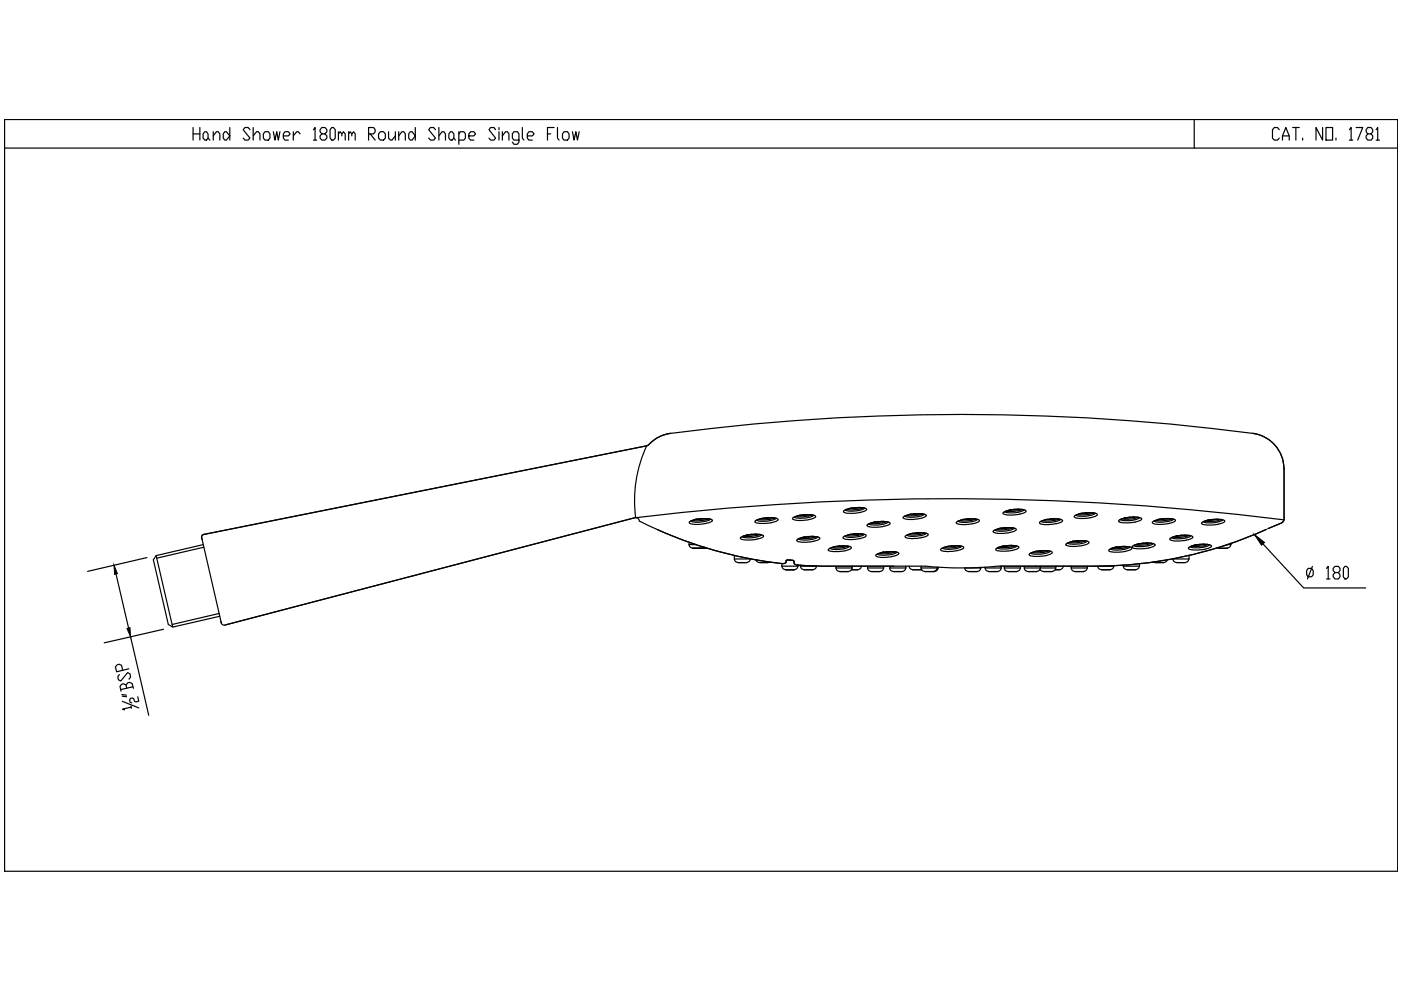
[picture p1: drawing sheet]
<svg xmlns="http://www.w3.org/2000/svg" width="297mm" height="210mm" viewBox="0 0 297 210" stroke-linecap="round" stroke-linejoin="round" font-family="sans-serif">
<!-- layer: 0 -->
<g fill="none" stroke="#000" stroke-width=".25">
<path d="M1 25.3h295.3v159.4h-295.3zM1 31.4h295.3M40.9 27v2.7M40.9 28.4h1.5M42.4 27v2.7M43.4 27.9h.4l.3 .5v.9l-.3 .4h-.4l-.3-.4v-.9zM44.1 29.3l.4 .4M45.2 28.8l.7-.9h.4l.3 .5v1.3M45.2 27.9v1.8M47.7 27.9h.3l.7 .9-.7 .9h-.3l-.4-.4v-.9zM48.7 27v2.7M53 27.5l-.4-.5h-.7l-.3 .5 1.4 1.8-.4 .4h-.7l-.3-.4"/>
<path d="M53.7 28.8l.7-.9h.4l.3 .5v1.3M53.7 27v2.7M56.2 27.9h.7l.3 .5v.9l-.3 .4h-.7l-.4-.4v-.9zM58 27.9l.3 1.8 .4-1.8 .3 1.8 .4-1.8M60.1 28.8h1l.4-.4-.4-.5h-.7l-.3 .5v.9l.3 .4h.7M62.2 27.9v1.8M63.6 28.4l-.4-.5h-.3l-.7 .9M66.5 27.5l.3-.5v2.7M66.5 29.7h.6M68.2 28.4l-.3-.5v-.4l.3-.5h.7l.4 .5v.4l-.4 .5h-.7l-.3 .4v.5l.3 .4h.7l.4-.4v-.5l-.4-.4M70.4 27h.3l.4 .5v1.8l-.4 .4h-.3l-.4-.4v-1.8zM71.8 28.4l.3-.5 .4 .5v.4"/>
<path d="M71.8 27.9v1.8M72.5 28.4l.3-.5 .4 .5v1.3M73.9 28.4l.4-.5 .3 .5v.4M73.9 27.9v1.8M74.6 28.4l.4-.5 .3 .5v1.3M78.1 28.4h1.1l.3-.5v-.4l-.3-.5h-1.1v2.7M78.5 28.4l1 1.3M80.6 27.9h.7l.4 .5v.9l-.4 .4h-.7l-.3-.4v-.9zM82.4 27.9v1.4l.4 .4h.3l.7-.9M83.8 27.9v1.8M84.5 28.8l.7-.9h.4l.3 .5v1.3M84.5 27.9v1.8"/>
<path d="M87 27.9h.4l.7 .9-.7 .9h-.4l-.3-.4v-.9zM88.1 27v2.7M92.3 27.5l-.4-.5h-.6l-.4 .5 1.4 1.8-.4 .4h-.6l-.4-.4M93 28.8l.7-.9h.4l.3 .5v1.3M93 27v2.7M95.5 27.9h.3l.4 .5v.9l-.4 .4h-.3l-.3-.4v-.9zM96.2 29.3l.4 .4M97.3 28.4l.3-.5h.7l.4 .5v.9l-.4 .4h-1M97.3 27.9v2.7M99.4 28.8h1.1l.3-.4-.3-.5h-.7l-.4 .5v.9l.4 .4h.7M105.1 27.5l-.4-.5h-.7l-.3 .5 1.4 1.8-.4 .4h-.7l-.3-.4M105.8 27v.5"/>
<path d="M105.8 27.9v1.8M106.5 28.8l.7-.9h.4l.3 .5v1.3M106.5 27.9v1.8M110 29.7h-1l-.4-.4v-.9l.4-.5h.7l.3 .5v1.7l-.3 .5h-.7l-.4-.5M110.7 27v2.3l.4 .4M111.8 28.8h1.1l.3-.4-.3-.5h-.8l-.3 .5v.9l.3 .4h.8M116.1 28.4h.7M117.5 27h-1.4v2.7M118.2 27v2.3l.3 .4M119.6 27.9h.7l.4 .5v.9l-.4 .4h-.7l-.3-.4v-.9zM121.4 27.9l.3 1.8 .4-1.8 .3 1.8 .4-1.8M253.2 25.3v6.1"/>
<path d="M271.2 27.5l-.4-.5h-.6l-.4 .5v1.8l.4 .4h.6l.4-.4M271.9 29.7v-.9l.7-1.8 .7 1.8v.9M271.9 28.8h1.4M274.1 27h1.4M274.7 27v2.7M276.2 29.3v.4M280.4 27v2.7l-1.4-2.7v2.7M281.1 27h1.4v2.7h-1.4zM283.3 29.3v.4M286.1 27.5l.4-.5v2.7M286.1 29.7h.7M287.5 27h1.4l-1 2.7"/>
<path d="M290 28.4l-.4-.5v-.4l.4-.5h.7l.3 .5v.4l-.3 .5h-.7l-.4 .4v.5l.4 .4h.7l.3-.4v-.5l-.3-.4M291.8 27.5l.3-.5v2.7M291.8 29.7h.7M137.1 94.5a27.5 27.5 0 0 0-2.3 15.2M137.2 94.5l-94 18.8M142.2 91.9a9.9 9.9 0 0 0-5 2.6M265.6 91.9a7.6 7.6 0 0 1 6.6 7.5M272.2 99.4v10.9l-.4 .6-3 1.2 3-1.2M272.2 99.4a7.7 7.7 0 0 0-6.6-7.5 473.2 473.2 0 0 0-124.4 .2 9.2 9.2 0 0 0-3.9 2.4l-94.1 18.8-.4 .4v.6M272.2 99.4v10.7M31.2 118.2l-12.6 2.9M33.1 117.8l3.5 15.2"/>
<path d="M42.8 114.1v.2M42.8 114.3l4.1 17.8 .3 .4h.5l87-22.7-87 22.7M43.1 115.5l-10 2.3-.6 .9 3.2 13.7 .9 .6 10-2.3M43.2 113.3l-.4 .3-.1 .4M43.2 116l-10 2.3M134.6 109.8l.7 .1 .3 .6M134.8 109.8a556.9 556.9 0 0 1 137.4 .4M135.6 110.5a88.8 88.8 0 0 0 30.3 9M139.3 112.3a85.9 85.9 0 0 0 27.1 7.2l.3-.3 .1-.4 .5-.1 1 .2 .1 .6 .5 .3 3.5 .2h23.9a76.8 76.8 0 0 0 14.8 .1M146.1 115.5a.74 .74 0 0 0 .7 .7M146.1 114.9v.6h1.5M147.4 110.1l-.3 .1"/>
<path d="M147.5 110.1a6 6 0 0 1 3.5 .2 5.6 5.6 0 0 1-4.1 .9l-.3-.1a.38 .38 0 0 1-.5-.3 .38 .38 0 0 1 .5-.4l.6-.2M147.5 110.1h-.1M147.5 110.2l-1.1 .3M147.8 110l-.3 .1M148.6 110h-.2M148.8 116.2h-1.9h1.9M148.8 116.2h.1M149 116.2h.8M149.1 110l1.5 .1M149.1 109.9l-1.3 .2M149.3 116l-.6 .2M149.3 110l-1.7 .1"/>
<path d="M149.4 109.9l-.1 .1M150.2 110.1l-1.6 .3-1.8-.1M150.2 110h-.1M150.6 110.1a5.5 5.5 0 0 1-4.1 .4M155.7 118.5a.74 .74 0 0 0 .7 .7M155.7 118.5h3.4M155.7 117.8v.7M158.3 113.5l-1 .4M158.4 113.5h-.1M158.4 113.4h-.1a5.2 5.2 0 0 1 3.6 .2v.1a5.4 5.4 0 0 1-3.8 .8l-.8-.1-.3-.2v-.2l.4-.3 .9-.2M158.7 113.4l1.9-.1 .9 .1M159.1 118.5a.82 .82 0 0 1-.8 .8h-1.8h1.9"/>
<path d="M159.5 113.3h-.3M160.1 113.3l-1.7 .2M160.2 118.6a.74 .74 0 0 0 .8 .6l1.9 .1 .4-.2M160.3 113.2l-.2 .1M161 113.4l-1.8 .3h-1.6M161.1 113.3h-.1M161.1 110.1l-.9 .2-.1 .3a5 5 0 0 0 3.8 .1l.7-.2 .4-.4a3.7 3.7 0 0 0-2.9-.3l-.4 .1 1.7-.1 1.1 .1a5.6 5.6 0 0 1-4.1 .4M161.4 109.9l-.3 .1M161.4 109.9h.1M161.5 113.4a5.3 5.3 0 0 1-4.1 .4M161.7 109.9l-1.3 .4M161.7 109.9l-.3 .1"/>
<path d="M162.6 109.8h-.3M163.4 109.7l-1.9 .3M164.1 109.9l-1.8 .3-1.6-.1M164.2 109.8h-.1M165.8 119.5v.5h3.4v-.2M165.9 119.5l.6-.1 .2-.5 .5-.2 1.1 .2 .1 .6 .4 .2 1.9 .2 18.9 .1M167 118.7l1.3 .1M169.4 109.3l-.3 .1M169.4 109.3h.1M169.4 109.3l-1 .4M169.7 109.2l-.3 .1M169.7 109.2a4.3 4.3 0 0 1 3.2 .3 6 6 0 0 1-4.8 .6l-.1-.2 .2-.2 .9-.3"/>
<path d="M169.7 119.8v.2h3.4M170.3 113.9l-1.1 .4M170.3 113.9l-.3 .1M170.5 109.1h-.2M170.6 113.9l2.4-.1 .6 .1 .2 .3a4.9 4.9 0 0 1-3.5 .8l-1-.1-.4-.3 .2-.3 .9-.3M171 109.1l-1.3 .2M171 109.1l1.5 .1a5.9 5.9 0 0 1-4.1 .5M171.2 109.2l-1.7 .1M171.4 109.1h-.2M171.4 113.7l-.3 .1M172.1 109.2l-1.8 .4-1.6-.1M172.1 113.8l-1.8 .1"/>
<path d="M172.1 109.1v.1M172.3 113.7h-.2M173 113.8a6.5 6.5 0 0 1-3.4 .3M173.4 113.9l-1.2-.2-1.9 .2M173.4 113.9a5.3 5.3 0 0 1-4.1 .4M176.9 115.9l-.3 .1M177 115.9l-1.1 .4M177 115.9h-.1M177 115.9l.3-.1zM178.1 115.8h-.3M178.6 115.7l-1.3 .2 2.4-.1 .6 .1 .2 .2a5.5 5.5 0 0 1-4.4 .8l-.4-.2-.1-.2 1.1-.5M178.6 115.8l1.5 .1a5.6 5.6 0 0 1-4.1 .4"/>
<path d="M178.9 115.7l-1.9 .2M179.7 115.9l-2.4 .3-1-.1M179.7 115.7l-.1 .1M180.1 113.4l-1.1 .3M180.1 113.4a5 5 0 0 1 3.5 .1v.1a6.1 6.1 0 0 1-4.1 .8l-.2-.1a.39 .39 0 0 1-.6-.3 .39 .39 0 0 1 .6-.4l.5-.2M180.1 113.3l-.3 .1M180.1 113.3v.1M180.2 107.8l-.3 .1M180.2 107.8h.1M180.2 107.8l-1 .4M180.2 107.8a4.9 4.9 0 0 1 3.5 .1v.1a5.7 5.7 0 0 1-4.3 .8l-.5-.2v-.2l1-.5M180.4 113.3h-.3"/>
<path d="M180.5 107.7l-.3 .1M181.2 113.2h-.2M181.4 107.6l-.3 .1M181.7 113.1l-1.3 .2M181.7 113.2l1.5 .1a5.6 5.6 0 0 1-4.1 .4M181.8 107.6l-1.3 .1M181.8 107.6l1.4 .1a.65 .65 0 0 1-.8 .4l-1.9 .3-1.3-.3M182 107.7l-1.7 .1M182.1 113.2l-1.9 .2M182.2 107.6h-.2M182.8 113.3l-1.6 .3h-1.8M182.8 113.2h.1"/>
<path d="M182.9 107.7a6.5 6.5 0 0 1-3.4 .3M185.2 110.7l-.3 .1M185.2 110.8l-1 .4M185.2 110.7h.1M185.2 110.7h.3zM185.5 110.7l2.6-.1 .5 .2 .1 .2a5.2 5.2 0 0 1-3.8 .8l-.8-.1-.3-.3 .4-.4 .7-.2M186.3 110.6h-.2M186.8 110.6l-1.3 .1M186.8 110.6l1.5 .1M187 117.2l-1 .3M187 110.6l-1.7 .2M187.1 117.1l-.1 .1"/>
<path d="M187.2 110.5l-.2 .1M187.3 117l-.3 .1M187.3 117.1h-.3M187.9 110.6a6.5 6.5 0 0 1-3.4 .3M188.2 117h-.3M188.3 110.7a5.3 5.3 0 0 1-4.1 .4M188.6 117l1.6 .1M188.6 117l-1.2 .1a4.2 4.2 0 0 1 3.2 .2v.1a6.1 6.1 0 0 1-4.8 .6l-.1-.4 1.3-.5M189 116.9l-.8 .2h-1.1M189.7 117l-1.8 .4-1.5-.1M189.8 117h-.1M190.1 117.1a5.5 5.5 0 0 1-4 .4"/>
<path d="M192.8 109.1l-1 .4M193 113.2l-.6 .2a.39 .39 0 0 0-.5 .4 .39 .39 0 0 0 .5 .3 6.7 6.7 0 0 0 4.4-.7v-.2a6.8 6.8 0 0 0-4.6 .3M193.1 109h-.3M193.1 109l-.3 .1M193.2 109a4.3 4.3 0 0 1 3.2 .2v.1a6 6 0 0 1-4.8 .6l-.1-.2 .3-.3 1-.3M193.2 113.1l-.3 .1M193.3 113.1h-.1M194 108.9h-.3M194.4 113h-.3M194.4 108.9l-1.2 .1M194.5 108.9l1.5 .1a5.6 5.6 0 0 1-4.1 .4M194.7 109l-1.8 .1"/>
<path d="M194.8 108.9h-.1M194.9 112.9l-1.6 .2M194.9 113l1.5 .1a5.6 5.6 0 0 1-4.1 .4M195.1 113l-1.8 .1M195.2 112.9h-.1M195.6 108.9a6.5 6.5 0 0 1-3.4 .4M196 113.1l-1.6 .3h-1.8M196 113h-.1M200.8 115.9h-.3M200.8 115.9l-1.1 .4M200.8 115.9h.1M201.1 115.8l-.3 .1"/>
<path d="M201.1 115.8l1.3-.1 1.5 .2M201.1 115.9l2.4-.2 .6 .2 .2 .2a3.7 3.7 0 0 1-3 .8h-1.1l-.8-.3 .3-.4 .8-.2M201.9 115.7l-.2 .1M202.6 115.8l-1.7 .1M202.8 115.7h-.2M203.5 115.8l-1.6 .3h-1.8M203.5 115.7v.1M203.9 115.9a5.4 5.4 0 0 1-4.1 .3M204.1 110.2h-.3M204.1 110.2h.1M204.1 110.2l-1 .4M204.2 110.2a4.9 4.9 0 0 1 3.4 .1v.1a6 6 0 0 1-4 .8l-.7-.2-.2-.2 .3-.3 .8-.2"/>
<path d="M204.4 110.1h-.3M205.3 110h-.3M205.7 110l-1.3 .1M205.7 110l1.4 .1a.75 .75 0 0 1-.8 .5l-2.2 .2-1-.3M206 110.1l-1.8 .1M206.1 110h-.2M206.8 110.1l-1.5 .3h-1.8M206.8 110v.1M211.9 112.1h-.3M211.9 112.1l-1 .4M211.9 112h.1M211.9 112l2-.1 1.2 .1a5.6 5.6 0 0 1-4.2 .4"/>
<path d="M212 112.1h-.1M212.2 112h-.3M212.3 112a4.3 4.3 0 0 1 3.2 .2v.1a6 6 0 0 1-4.8 .5l-.1-.2 1-.5M212.5 115.8h.1M212.8 115.8h-.3M212.8 115.8l-1.4 .4M213.1 111.9h-.3M213.6 115.7h-.2M213.7 111.9l-1.7 .1M213.9 111.8l-.2 .1M214 108.2h-.3M214 108.2l-1.1 .4"/>
<path d="M214 108.1h.3zM214 108.2h.1M214 108.1h.1M214.1 115.6l-1.3 .2 .3-.1a3.7 3.7 0 0 1 2.9 .3v.1a5.5 5.5 0 0 1-4.3 .7l-.5-.1-.1-.3 1.4-.6M214.1 115.7l1.5 .1a5.6 5.6 0 0 1-4.1 .4M214.3 108.1l1.6-.1 1.2 .1a5.3 5.3 0 0 1-4.1 .4M214.3 108.1a4.3 4.3 0 0 1 3.3 .2v.1a6 6 0 0 1-4.9 .6l-.1-.3 .2-.1 .9-.4M214.5 115.6l-1.9 .3M214.7 111.9a6.6 6.6 0 0 1-3.5 .4M215.1 108h-.2M215.2 115.8l-1.8 .3-1.6-.1M215.2 115.7h.1"/>
<path d="M215.8 108l-1.7 .2M216 108h-.2M216.7 108.1l-1.8 .3h-1.6M216.8 108h-.1M219.6 116.9h-.1M219.6 117l-1.1 .3M219.8 116.9h-.2M219.9 116.9l2.4-.1 .6 .1 .2 .3a5.5 5.5 0 0 1-4.4 .7 .35 .35 0 0 1-.3 0 .35 .35 0 0 1-.2-.4l.4-.3 .9-.3M219.9 116.9h-.3M220.7 116.8h-.3M221.2 116.7l-1.3 .2M221.2 116.8l1.5 .1"/>
<path d="M221.4 116.8l-1.7 .2M221.5 116.7l-.1 .1M221.7 110.2l-1 .4M221.7 110.2h.1M221.8 110.2h-.1M222 110.1h-.2M222.1 110.1l-.3 .1M222.3 116.8l-1.3 .4-2.1-.1M222.3 116.8h-.1M222.7 116.9a5.3 5.3 0 0 1-4.1 .4M222.9 110h-.3M223.4 110l-1.3 .1a4.2 4.2 0 0 1 3.2 .2v.1a6.1 6.1 0 0 1-4.1 .8l-.7-.2-.1-.3 1.3-.5"/>
<path d="M223.4 110l1.5 .1M223.7 110l-1.9 .2M224.5 110.1l-1.9 .4-1.5-.1M224.5 110l-.1 .1M224.8 110.1a5.5 5.5 0 0 1-4 .4M227.4 114.8l-1.1 .4M227.6 114.7l-.3 .1M228.5 114.6l-.3 .1M228.9 114.6l-1.2 .2a4.2 4.2 0 0 1 3.2 .2 6.1 6.1 0 0 1-4.8 .6l-.1-.1a2.07 2.07 0 0 1 1.7-.8M229 114.6l1.5 .2a5.6 5.6 0 0 1-4.1 .3M229.1 108.9l-.3 .1M229.1 108.9l.3-.1z"/>
<path d="M229.1 108.9l-1.1 .4M229.2 108.9h-.1M229.2 114.7l-1.7 .1M229.3 114.6h-.1M230 114.7l-1.8 .4-1.5-.1M230.1 114.6l-.1 .1M230.2 108.7l-.2 .1M230.7 108.7l-1.3 .1 2.5-.1 .6 .2 .2 .2a5.5 5.5 0 0 1-4.4 .7l-.5-.1v-.2l1-.5M230.8 108.7l1.4 .2M230.9 108.7l-1.7 .2M231.1 108.7h-.2M231.8 108.8l-1.3 .3h-2.1"/>
<path d="M231.9 108.7l-.1 .1M232.2 108.8a5.3 5.3 0 0 1-4.1 .4M236.2 119.9v.1h-3.2M236.4 116l-1 .4-.3 .3a5.7 5.7 0 0 0 4.1 0l.7-.3v-.3a6.8 6.8 0 0 0-4.5 .3M236.5 116l-.1 .1M236.7 116h-.3M237.6 115.9h-.3M238 115.9l-1.2 .1M238.1 115.9l1.5 .1a5.6 5.6 0 0 1-4.1 .4M238.4 115.8l-1.9 .3M238.5 109.8l-.3 .1M238.5 109.8l-1.1 .4"/>
<path d="M238.5 109.8h.1M238.6 109.8h-.1M238.8 109.7l-.3 .1M238.8 109.8h-.3M238.8 109.8l2.5-.1 .6 .1 .2 .3a5.5 5.5 0 0 1-4.4 .7 .35 .35 0 0 1-.4-.1 .35 .35 0 0 1-.1-.3l.4-.3 .6-.2M239.1 116l-2.3 .4-1-.2M239.2 115.9h-.1M239.6 109.7h-.2M240.1 109.6l-1.3 .2M240.2 109.7l1.4 .1a5.6 5.6 0 0 1-4.1 .4M240.5 109.6l-1.9 .2M241 115.4l.4-.1-1.1 .4"/>
<path d="M241.2 109.7l-1.3 .4-2.1-.1M241.3 109.7h-.1M241.6 119.5v.5h-3.4v-.2M241.7 115.3h-.3M242.5 115.2h-.2M243 115.1l1.5 .2M243 115.1l-1.3 .2 .3-.1a3.7 3.7 0 0 1 2.9 .3v.1a5.5 5.5 0 0 1-4.4 .7l-.5-.4 1-.5M243.2 115.2l-1.7 .1M243.3 115.1h-.1M244.1 115.2l-1.3 .4-2.1-.1M244.1 115.2h-.1M244.5 115.3a5.3 5.3 0 0 1-4.1 .4"/>
<path d="M245.7 110.1h.1M245.7 110.2l-1.1 .3M246 110l-1.4 .5-.3 .3a5.4 5.4 0 0 0 4.4-.1l.5-.3v-.2a6.4 6.4 0 0 0-3.5-.1M246.8 110h-.2M247.3 109.9l-1.3 .2M247.3 110l1.4 .1a.76 .76 0 0 1-.8 .4l-2.2 .2-1-.2M247.5 118.6l-.2 .5-.5 .2-2.3-.2M247.5 110l-1.7 .1M247.7 109.9l-.2 .1M248.4 110.1l-1.6 .3-1.8-.1M248.4 110h-.1M248.7 118.5a.74 .74 0 0 0 .7 .7"/>
<path d="M249 113.7l-.6 .2-.4 .4a5.6 5.6 0 0 0 4.4 0l.5-.3v-.2a6.6 6.6 0 0 0-3.9-.1M249.3 113.7l-1 .4M249.4 119.3h1.9M249.7 113.6l1.6-.1 1.2 .1a5.5 5.5 0 0 1-4.1 .4M249.7 113.6h-.3M250.5 113.5h-.2M251.2 113.5l-1.7 .2M251.3 113.5h-.1M252.1 118.5a.74 .74 0 0 1-.8 .7M252.1 113.6l-1.9 .3h-1.5M252.1 117.8v.7h-3.4M252.1 113.5h-.1"/>
<path d="M253.3 115.6h-.3M253.3 115.5v.1M253.6 115.5l-1.3 .5M253.7 115.5h.3a3.7 3.7 0 0 1 2.9 .3 6 6 0 0 1-4.9 .5l.3-.4 .7-.2M254.5 115.4l-.3 .1M254.9 115.4l1.6 .2a5.7 5.7 0 0 1-4.2 .3M254.9 115.4l-1.6 .2M255.1 115.4l-1.7 .2M255.3 115.4h-.2M256 115.5l-2.3 .4-1.1-.1M256 115.4h.1M256.1 110.3a5.4 5.4 0 0 1 3.5 .1l.1 .1a5.5 5.5 0 0 1-4.4 .7l-.5-.1v-.2l1-.5"/>
<path d="M256.1 110.3l-.3 .1M256.1 110.3l-1 .4M256.2 110.3h-.1M257.3 110.1l-.3 .1M257.7 110.1l-1.6 .2M257.8 110.1l1.4 .2a5.6 5.6 0 0 1-4.1 .3M257.9 110.1l-1.7 .2M258 116.1l.3 .1M258.1 110.1h-.2M258.4 116.2h1.8M258.8 110.2l-2.3 .4-1.1-.1M258.9 110.1l-.1 .1"/>
<path d="M260.9 115.5a.74 .74 0 0 1-.7 .7M261 115.2v.3h-.9M267.8 115.3l8.6 9.4h13.2M272.2 110.1l-.2 .5-.2 .2M24.6 121.7l2.7 11.5M27.7 135l3.8 16.7M34.7 133.4l-12.6 2.9M46.4 130.1l-9.9 2.3M165.8 120a.74 .74 0 0 0 .7 .8M168.4 120.8h-1.9h1.9M169.2 120a.74 .74 0 0 1-.8 .8M169.7 120a.74 .74 0 0 0 .8 .8"/>
<path d="M170.5 120.8h1.9M173.1 120a.74 .74 0 0 1-.7 .8M177.2 120.4a.74 .74 0 0 0 .8 .7M177.2 120v.4M179.9 121.2h-1.9h1.9M180.6 120.8h1.3M180.6 120.4a.74 .74 0 0 1-.7 .7M180.7 120v.4h-3.5M182.6 120a.74 .74 0 0 1-.7 .8M183.9 120.4a.74 .74 0 0 0 .8 .7M183.9 120v.4M184.7 121.2h1.9"/>
<path d="M187.3 120.4a.74 .74 0 0 1-.7 .7M187.4 120v.4h-3.5M188.6 120.4a.74 .74 0 0 0 .8 .7l1.9 .1a.82 .82 0 0 0 .7-.8M188.7 120v.4h3.4v-.4M192.7 120a.74 .74 0 0 0 .8 .8M193.5 120.8h1.9M195.3 120.4a.74 .74 0 0 0 .7 .7M195.3 120v.4M196 121.2h2.2M198.7 120.4a.74 .74 0 0 1-.8 .7M198.7 120.3v.1M198.9 120.4a.74 .74 0 0 1-.8 .7"/>
<path d="M198.9 120.3v.1h-3.6M207.9 120.4a.74 .74 0 0 1-.7 .7l-1.9 .1M208 120.3v.1h-3.4a.74 .74 0 0 0 .7 .7M208.9 120.4a.74 .74 0 0 0 .7 .7l1.9 .1a.82 .82 0 0 0 .8-.8M208.9 120.4h3.4M208.9 120.3v.1M211.2 120h20.9a88.9 88.9 0 0 0 36.4-7.7 89.8 89.8 0 0 1-36.4 7.7h-20.1M212.3 120v.4M212.9 120.4a.74 .74 0 0 0 .8 .7M212.9 120v.4M213.7 121.2h1.9M216.3 120.4a.74 .74 0 0 1-.7 .7"/>
<path d="M216.4 120v.4h-3.5M217.2 120.4a.74 .74 0 0 0 .7 .7M217.2 120.4h6.7M217.2 120v.4M220.6 120.4a.74 .74 0 0 1-.8 .7l-1.9 .1M220.6 120v.4M223.8 120.8h.9M223.8 120.4a.74 .74 0 0 1-.7 .7l-1.9 .1-.7-.5M223.9 120v.4M225.4 120a.74 .74 0 0 1-.7 .8M227.1 120.4a.82 .82 0 0 0 .8 .8l1.9-.1a.74 .74 0 0 0 .7-.7M227.1 120v.4"/>
<path d="M230.5 120v.4h-3.4M232.7 120a.74 .74 0 0 0 .8 .8M233.5 120.8h1.9M236.1 120a.74 .74 0 0 1-.7 .8M238.2 120a.74 .74 0 0 0 .7 .8M238.9 120.8h1.9M241.6 120a.74 .74 0 0 1-.8 .8M277.4 120.5h.7l.3 .5v.9l-.3 .4h-.7l-.4-.4v-.9zM278.3 120.1l-1.1 2.7M281.3 120.5l.3-.4v2.7M281.3 122.8h.7M283 121.4l-.3-.4v-.5l.3-.4h.8l.3 .4v.5l-.3 .4h-.8l-.3 .5v.4l.3 .5h.8l.3-.5v-.4l-.3-.5"/>
<path d="M285.2 120.1h.3l.4 .4v1.8l-.4 .5h-.3l-.4-.5v-1.8zM25.3 143l-.3 .5 .1 .6 .5 .3 1.5-1.8 .5 .3 .1 .6-.4 .5M25.8 147.3l1 .1M25.9 147.6l.9 .1M26 148.7l3.4 1.4M26.7 145.2l-.5-.2-.4 .1-.4 .4 .3 1M26.9 145.9l-.2-.7 .4-.4 .4-.1 .5 .2 .3 1.1M27.3 141.8l-2.6 .6-.2-1 .3-.4 .5-.2 .5 .3 .2 1M27.8 149.7l.1 .5M27.8 149.9l-1.8 .5 .4 .1M28.2 145.6l-2.6 .6M29.2 147.7l.2 1-.6 .1-.3-.1-.1-.5-.4-.2-.3 .1-.2 .3 .1 .5 .3 .1"/>
</g>
<path d="M266 113.4l2.1 1.6-.6 .6zM24.2 119.8l.7 1.8-.6 .2zM26.9 133.3l.7-.2 .1 1.9z" fill="#000" stroke="#000" stroke-width=".21"/>
</svg>
